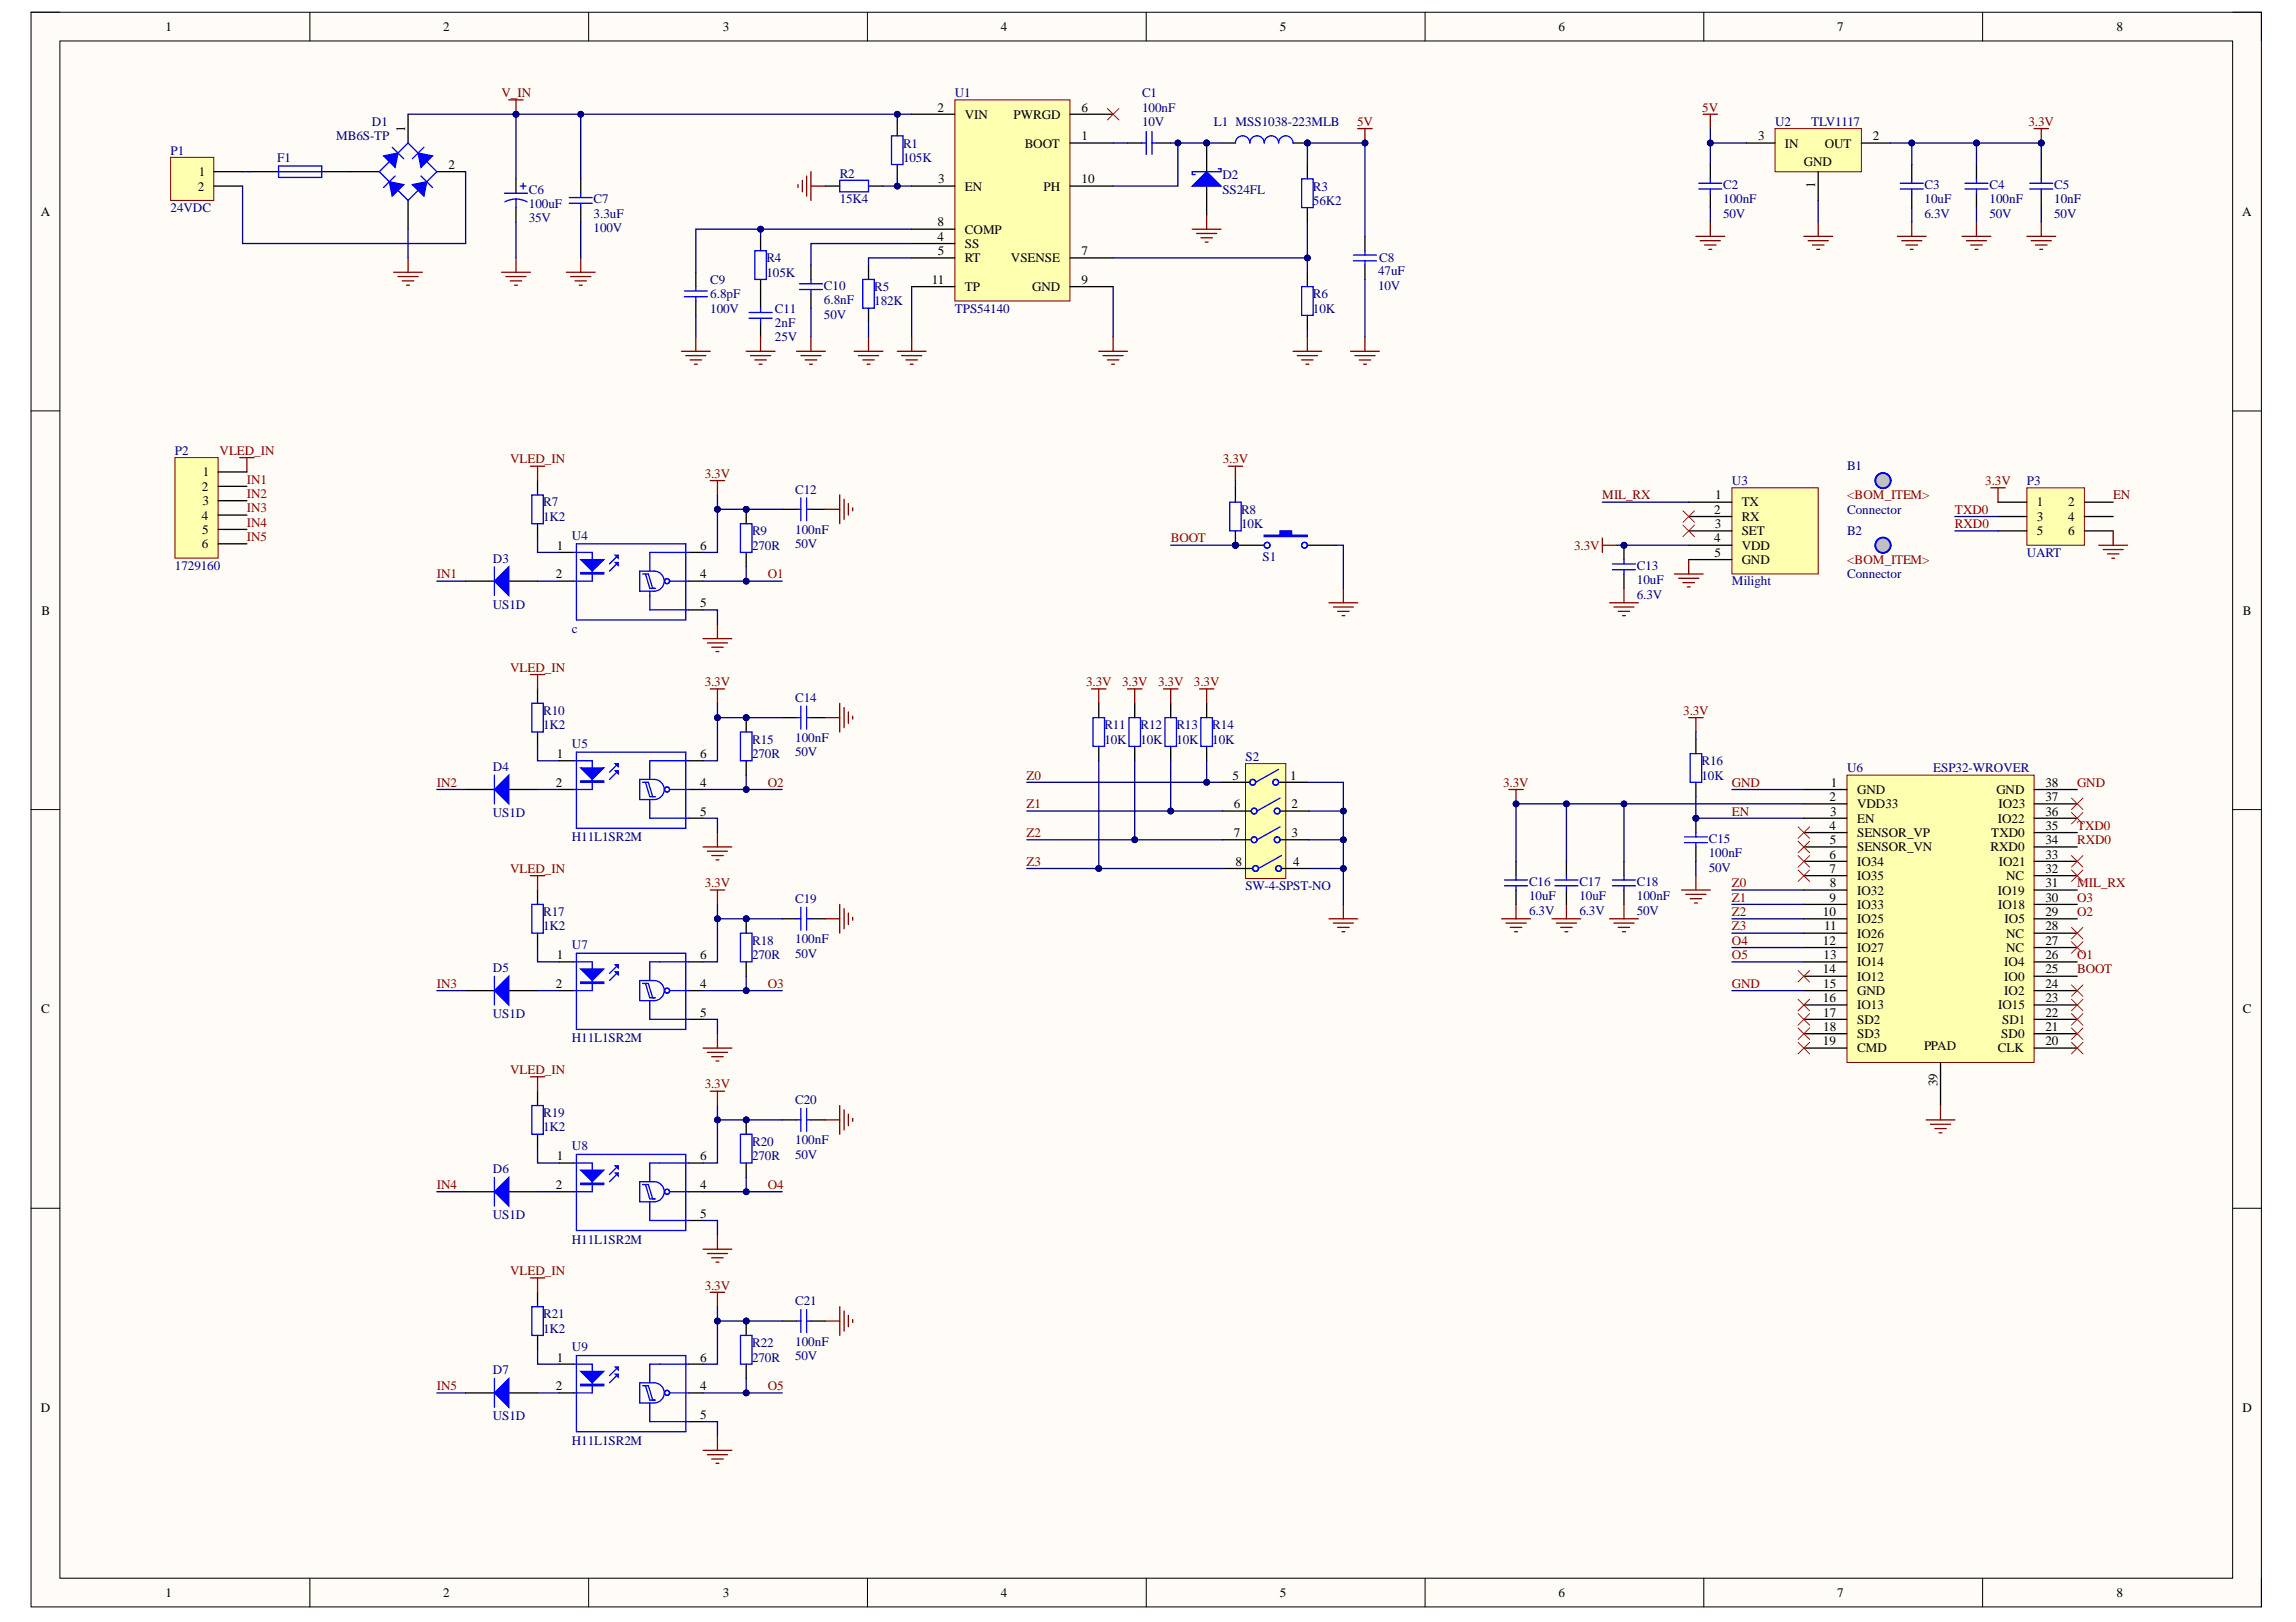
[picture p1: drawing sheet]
<svg xmlns="http://www.w3.org/2000/svg" width="297mm" height="210mm" viewBox="0 0 297 210" stroke-linecap="round" stroke-linejoin="round" font-family="sans-serif">
<defs><g id="words">
<g font-size="1.7">
<text x="21.4" y="4">1</text>
<text x="57.3" y="4">2</text>
<text x="93.5" y="4">3</text>
<text x="129.5" y="4">4</text>
<text x="165.6" y="4">5</text>
<text x="201.6" y="4">6</text>
<text x="237.7" y="4">7</text>
<text x="273.8" y="4">8</text>
<text x="52.4" y="17" transform="rotate(-90 52.4 17)">1</text>
<text x="121.3" y="14.4">2</text>
<text x="124.8" y="15.4">VIN</text>
<text x="131.1" y="15.4">PWRGD</text>
<text x="139.9" y="14.4">6</text>
<text x="25.7" y="22.8">1</text>
<text x="58" y="21.9">2</text>
<text x="121.4" y="23.7">3</text>
<text x="132.6" y="19.1">BOOT</text>
<text x="139.9" y="18.2">1</text>
<text x="139.9" y="23.7">10</text>
<text x="227.5" y="18.2">3</text>
<text x="230.9" y="19.1">IN</text>
<text x="233.4" y="21.5">GND</text>
<text x="236.1" y="19.1">OUT</text>
<text x="242.3" y="18.2">2</text>
<text x="5.3" y="28">A</text>
<text x="25.6" y="24.7">2</text>
<text x="121.3" y="29.3">8</text>
<text x="124.8" y="24.7">EN</text>
<text x="135" y="24.7">PH</text>
<text x="234.9" y="24.3" transform="rotate(-90 234.9 24.3)">1</text>
<text x="290.1" y="28">A</text>
<text x="121.3" y="31.2">4</text>
<text x="121.3" y="33">5</text>
<text x="124.8" y="30.2">COMP</text>
<text x="124.8" y="32.1">SS</text>
<text x="124.8" y="34">RT</text>
<text x="130.8" y="34">VSENSE</text>
<text x="139.9" y="33">7</text>
<text x="120.6" y="36.7">11</text>
<text x="124.8" y="37.7">TP</text>
<text x="133.5" y="37.7">GND</text>
<text x="139.9" y="36.7">9</text>
<text x="26.1" y="63.5">2</text>
<text x="26.2" y="65.4">3</text>
<text x="26.3" y="61.7">1</text>
<text x="221.9" y="64.6">1</text>
<text x="225.3" y="65.5">TX</text>
<text x="263.5" y="65.5">1</text>
<text x="267.6" y="65.5">2</text>
<text x="26.1" y="67.2">4</text>
<text x="26.1" y="71">6</text>
<text x="26.2" y="69.1">5</text>
<text x="72.1" y="71.1">1</text>
<text x="90.6" y="71.1">6</text>
<text x="221.8" y="66.5">2</text>
<text x="221.8" y="70.2">4</text>
<text x="221.9" y="68.3">3</text>
<text x="225.3" y="67.4">RX</text>
<text x="225.3" y="69.3">SET</text>
<text x="225.3" y="71.1">VDD</text>
<text x="263.5" y="67.4">3</text>
<text x="263.5" y="69.3">5</text>
<text x="267.6" y="67.4">4</text>
<text x="267.6" y="69.3">6</text>
<text x="71.9" y="74.8">2</text>
<text x="90.6" y="74.8">4</text>
<text x="221.8" y="72">5</text>
<text x="225.3" y="73">GND</text>
<text x="5.4" y="79.6">B</text>
<text x="90.6" y="78.6">5</text>
<text x="290.2" y="79.6">B</text>
<text x="71.9" y="101.8">2</text>
<text x="72.1" y="98.1">1</text>
<text x="90.6" y="98.1">6</text>
<text x="90.6" y="101.8">4</text>
<text x="159.5" y="100.9">5</text>
<text x="166.9" y="100.9">1</text>
<text x="236.8" y="101.8">1</text>
<text x="264.6" y="101.8">38</text>
<text x="90.6" y="105.5">5</text>
<text x="159.6" y="104.6">6</text>
<text x="167.1" y="104.6">2</text>
<text x="236.7" y="103.7">2</text>
<text x="236.7" y="107.4">4</text>
<text x="236.8" y="105.5">3</text>
<text x="240.3" y="102.8">GND</text>
<text x="240.3" y="104.6">VDD33</text>
<text x="240.3" y="106.5">EN</text>
<text x="258.3" y="102.8">GND</text>
<text x="258.4" y="106.5">IO22</text>
<text x="258.5" y="104.6">IO23</text>
<text x="264.6" y="107.4">35</text>
<text x="264.6" y="105.5">36</text>
<text x="264.6" y="103.7">37</text>
<text x="159.6" y="108.3">7</text>
<text x="159.8" y="112">8</text>
<text x="167.1" y="108.3">3</text>
<text x="167.3" y="112">4</text>
<text x="236.7" y="111.1">6</text>
<text x="236.7" y="113">7</text>
<text x="236.7" y="109.3">5</text>
<text x="240.3" y="108.3">SENSOR_VP</text>
<text x="240.3" y="110.2">SENSOR_VN</text>
<text x="240.3" y="112">IO34</text>
<text x="240.3" y="113.9">IO35</text>
<text x="257.5" y="110.2">RXD0</text>
<text x="257.6" y="108.3">TXD0</text>
<text x="258.6" y="112">IO21</text>
<text x="259.5" y="113.9">NC</text>
<text x="264.6" y="113">32</text>
<text x="264.6" y="111.1">33</text>
<text x="264.6" y="109.3">34</text>
<text x="235.8" y="118.5">10</text>
<text x="236.7" y="116.7">9</text>
<text x="236.7" y="114.8">8</text>
<text x="240.3" y="115.8">IO32</text>
<text x="240.3" y="117.6">IO33</text>
<text x="240.3" y="119.5">IO25</text>
<text x="258.4" y="115.8">IO19</text>
<text x="258.5" y="117.6">IO18</text>
<text x="259.3" y="119.5">IO5</text>
<text x="264.6" y="118.5">29</text>
<text x="264.6" y="116.7">30</text>
<text x="264.6" y="114.8">31</text>
<text x="72.1" y="124.1">1</text>
<text x="90.6" y="124.1">6</text>
<text x="235.8" y="122.3">12</text>
<text x="235.8" y="126">14</text>
<text x="235.9" y="124.1">13</text>
<text x="236" y="120.4">11</text>
<text x="240.3" y="121.3">IO26</text>
<text x="240.3" y="123.2">IO27</text>
<text x="240.3" y="125.1">IO14</text>
<text x="259.3" y="125.1">IO4</text>
<text x="259.5" y="123.2">NC</text>
<text x="259.5" y="121.3">NC</text>
<text x="264.6" y="126">25</text>
<text x="264.6" y="124.1">26</text>
<text x="264.6" y="122.3">27</text>
<text x="264.6" y="120.4">28</text>
<text x="5.3" y="131.1">C</text>
<text x="71.9" y="127.8">2</text>
<text x="90.6" y="131.6">5</text>
<text x="90.6" y="127.8">4</text>
<text x="235.8" y="129.7">16</text>
<text x="235.9" y="127.8">15</text>
<text x="235.9" y="131.6">17</text>
<text x="240.3" y="126.9">IO12</text>
<text x="240.3" y="128.8">GND</text>
<text x="240.3" y="130.6">IO13</text>
<text x="258.5" y="130.6">IO15</text>
<text x="259.3" y="128.8">IO2</text>
<text x="259.3" y="126.9">IO0</text>
<text x="264.6" y="131.6">22</text>
<text x="264.6" y="129.7">23</text>
<text x="264.6" y="127.8">24</text>
<text x="290.2" y="131.1">C</text>
<text x="235.8" y="135.3">19</text>
<text x="235.9" y="133.4">18</text>
<text x="240.3" y="132.5">SD2</text>
<text x="240.3" y="134.3">SD3</text>
<text x="240.3" y="136.2">CMD</text>
<text x="248.9" y="135.8">PPAD</text>
<text x="258.4" y="136.2">CLK</text>
<text x="258.9" y="134.3">SD0</text>
<text x="259" y="132.5">SD1</text>
<text x="264.6" y="135.3">20</text>
<text x="264.6" y="133.4">21</text>
<text x="250.7" y="140.6" transform="rotate(-90 250.7 140.6)">39</text>
<text x="71.9" y="153.9">2</text>
<text x="72.1" y="150.1">1</text>
<text x="90.6" y="150.1">6</text>
<text x="90.6" y="153.9">4</text>
<text x="90.6" y="157.6">5</text>
<text x="71.9" y="179.9">2</text>
<text x="72.1" y="176.2">1</text>
<text x="90.6" y="176.2">6</text>
<text x="90.6" y="179.9">4</text>
<text x="5.3" y="182.7">D</text>
<text x="90.6" y="183.6">5</text>
<text x="290.1" y="182.7">D</text>
<text x="21.4" y="206.7">1</text>
<text x="57.3" y="206.7">2</text>
<text x="93.5" y="206.7">3</text>
<text x="129.5" y="206.7">4</text>
<text x="165.6" y="206.7">5</text>
<text x="201.6" y="206.7">6</text>
<text x="237.7" y="206.7">7</text>
<text x="273.8" y="206.7">8</text>
</g>
<g font-size="1.7" fill="#000080">
<text x="48.1" y="16.3">D1</text>
<text x="123.5" y="12.6">U1</text>
<text x="147.7" y="14.4">100nF</text>
<text x="147.7" y="16.3">10V</text>
<text x="147.7" y="12.6">C1</text>
<text x="157" y="16.3">L1 MSS1038-223MLB</text>
<text x="229.7" y="16.3">U2</text>
<text x="234.3" y="16.3">TLV1117</text>
<text x="22.1" y="20">P1</text>
<text x="35.9" y="20.9">F1</text>
<text x="43.5" y="18.2">MB6S-TP</text>
<text x="108.6" y="23">R2</text>
<text x="116.8" y="20.9">105K</text>
<text x="116.8" y="19.1">R1</text>
<text x="158.1" y="23.2">D2</text>
<text x="22.1" y="27.5">24VDC</text>
<text x="68.4" y="26.9">100uF</text>
<text x="68.4" y="28.8">35V</text>
<text x="68.4" y="25">C6</text>
<text x="76.8" y="28.2">3.3uF</text>
<text x="76.8" y="26.3">C7</text>
<text x="108.6" y="26.3">15K4</text>
<text x="158.1" y="25">SS24FL</text>
<text x="169.9" y="26.5">56K2</text>
<text x="169.9" y="24.7">R3</text>
<text x="222.9" y="26.3">100nF</text>
<text x="222.9" y="28.2">50V</text>
<text x="222.9" y="24.5">C2</text>
<text x="249" y="26.3">10uF</text>
<text x="249" y="28.2">6.3V</text>
<text x="249" y="24.5">C3</text>
<text x="257.4" y="26.3">100nF</text>
<text x="257.4" y="28.2">50V</text>
<text x="257.4" y="24.5">C4</text>
<text x="265.8" y="26.3">10nF</text>
<text x="265.8" y="28.2">50V</text>
<text x="265.8" y="24.5">C5</text>
<text x="76.8" y="30.1">100V</text>
<text x="99.2" y="35.8">105K</text>
<text x="99.2" y="34">R4</text>
<text x="178.3" y="35.6">47uF</text>
<text x="178.4" y="34">C8</text>
<text x="91.9" y="38.6">6.8pF</text>
<text x="91.9" y="40.5">100V</text>
<text x="91.9" y="36.7">C9</text>
<text x="100.3" y="40.5">C11</text>
<text x="106.6" y="39.4">6.8nF</text>
<text x="106.6" y="41.2">50V</text>
<text x="106.6" y="37.5">C10</text>
<text x="113.1" y="39.5">182K</text>
<text x="113.1" y="37.7">R5</text>
<text x="123.5" y="40.5">TPS54140</text>
<text x="169.9" y="40.5">10K</text>
<text x="169.9" y="38.6">R6</text>
<text x="178.3" y="37.5">10V</text>
<text x="100.3" y="42.3">2nF</text>
<text x="100.3" y="44.2">25V</text>
<text x="22.6" y="58.9">P2</text>
<text x="70.3" y="65.5">R7</text>
<text x="102.9" y="63.9">C12</text>
<text x="224.1" y="62.8">U3</text>
<text x="239" y="60.8">B1</text>
<text x="262.2" y="62.8">P3</text>
<text x="70.3" y="67.4">1K2</text>
<text x="74" y="69.9">U4</text>
<text x="97.3" y="71.1">270R</text>
<text x="97.3" y="69.3">R9</text>
<text x="102.9" y="69.1">100nF</text>
<text x="102.9" y="71">50V</text>
<text x="160.6" y="68.3">10K</text>
<text x="160.6" y="66.5">R8</text>
<text x="239" y="69.2">B2</text>
<text x="239" y="66.5">Connector</text>
<text x="22.6" y="73.7">1729160</text>
<text x="63.8" y="72.8">D3</text>
<text x="163.3" y="72.6">S1</text>
<text x="211.8" y="75.6">10uF</text>
<text x="211.8" y="77.5">6.3V</text>
<text x="211.8" y="73.7">C13</text>
<text x="224.1" y="75.8">Milight</text>
<text x="239" y="74.8">Connector</text>
<text x="262.2" y="72">UART</text>
<text x="63.8" y="78.8">US1D</text>
<text x="74" y="81.9">c</text>
<text x="70.3" y="94.4">1K2</text>
<text x="70.3" y="92.5">R10</text>
<text x="102.9" y="90.8">C14</text>
<text x="142.9" y="94.4">R11</text>
<text x="147.5" y="94.4">R12</text>
<text x="152.2" y="94.4">R13</text>
<text x="156.8" y="94.4">R14</text>
<text x="63.8" y="99.8">D4</text>
<text x="74" y="96.8">U5</text>
<text x="97.3" y="98.1">270R</text>
<text x="97.3" y="96.2">R15</text>
<text x="102.9" y="96">100nF</text>
<text x="102.9" y="97.9">50V</text>
<text x="142.9" y="96.2">10K</text>
<text x="147.5" y="96.2">10K</text>
<text x="152.2" y="96.2">10K</text>
<text x="156.8" y="96.2">10K</text>
<text x="161.1" y="98.5">S2</text>
<text x="220.1" y="100.9">10K</text>
<text x="220.1" y="99">R16</text>
<text x="239" y="100">U6</text>
<text x="250.1" y="100">ESP32-WROVER</text>
<text x="63.8" y="105.7">US1D</text>
<text x="74" y="108.9">H11L1SR2M</text>
<text x="221.1" y="110.9">100nF</text>
<text x="221.1" y="112.8">50V</text>
<text x="221.1" y="109">C15</text>
<text x="70.3" y="118.5">R17</text>
<text x="102.9" y="116.9">C19</text>
<text x="161.1" y="115.2">SW-4-SPST-NO</text>
<text x="197.8" y="116.5">10uF</text>
<text x="197.8" y="118.4">6.3V</text>
<text x="197.8" y="114.7">C16</text>
<text x="204.3" y="116.5">10uF</text>
<text x="204.3" y="118.4">6.3V</text>
<text x="204.3" y="114.7">C17</text>
<text x="211.8" y="116.5">100nF</text>
<text x="211.8" y="118.4">50V</text>
<text x="211.8" y="114.7">C18</text>
<text x="63.8" y="125.8">D5</text>
<text x="70.3" y="120.4">1K2</text>
<text x="74" y="122.8">U7</text>
<text x="97.3" y="124.1">270R</text>
<text x="97.3" y="122.3">R18</text>
<text x="102.9" y="122.1">100nF</text>
<text x="102.9" y="124">50V</text>
<text x="63.8" y="131.8">US1D</text>
<text x="74" y="134.9">H11L1SR2M</text>
<text x="102.9" y="142.9">C20</text>
<text x="70.3" y="146.4">1K2</text>
<text x="70.3" y="144.6">R19</text>
<text x="74" y="148.9">U8</text>
<text x="97.3" y="148.3">R20</text>
<text x="102.9" y="148.1">100nF</text>
<text x="102.9" y="150">50V</text>
<text x="63.8" y="151.8">D6</text>
<text x="97.3" y="150.1">270R</text>
<text x="63.8" y="157.8">US1D</text>
<text x="74" y="160.9">H11L1SR2M</text>
<text x="70.3" y="172.5">1K2</text>
<text x="70.3" y="170.6">R21</text>
<text x="102.9" y="168.9">C21</text>
<text x="63.8" y="177.8">D7</text>
<text x="74" y="174.9">U9</text>
<text x="97.3" y="176.2">270R</text>
<text x="97.3" y="174.3">R22</text>
<text x="102.9" y="174.1">100nF</text>
<text x="102.9" y="176">50V</text>
<text x="63.8" y="183.8">US1D</text>
<text x="74" y="187">H11L1SR2M</text>
</g>
<g font-size="1.7" fill="#800000">
<text x="64.9" y="12.6">V_IN</text>
<text x="175.6" y="16.3">5V</text>
<text x="220.2" y="14.4">5V</text>
<text x="262.4" y="16.3">3.3V</text>
<text x="28.4" y="58.9">VLED_IN</text>
<text x="66" y="60">VLED_IN</text>
<text x="158.2" y="60">3.3V</text>
<text x="31.9" y="62.6">IN1</text>
<text x="31.9" y="64.4">IN2</text>
<text x="91.2" y="61.8">3.3V</text>
<text x="207.3" y="64.6">MIL_RX</text>
<text x="239" y="64.6">&lt;BOM_ITEM&gt;</text>
<text x="256.8" y="62.8">3.3V</text>
<text x="273.4" y="64.6">EN</text>
<text x="31.9" y="66.3">IN3</text>
<text x="31.9" y="68.2">IN4</text>
<text x="31.9" y="70">IN5</text>
<text x="151.5" y="70.2">BOOT</text>
<text x="203.6" y="71.1">3.3V</text>
<text x="252.9" y="66.5">TXD0</text>
<text x="252.9" y="68.3">RXD0</text>
<text x="56.5" y="74.8">IN1</text>
<text x="99.3" y="74.8">O1</text>
<text x="239" y="73">&lt;BOM_ITEM&gt;</text>
<text x="66" y="87">VLED_IN</text>
<text x="91.2" y="88.8">3.3V</text>
<text x="140.5" y="88.8">3.3V</text>
<text x="145.2" y="88.8">3.3V</text>
<text x="149.8" y="88.8">3.3V</text>
<text x="154.5" y="88.8">3.3V</text>
<text x="217.8" y="92.5">3.3V</text>
<text x="56.5" y="101.8">IN2</text>
<text x="99.3" y="101.8">O2</text>
<text x="132.8" y="100.9">Z0</text>
<text x="194.5" y="101.8">3.3V</text>
<text x="224.1" y="101.8">GND</text>
<text x="268.7" y="101.8">GND</text>
<text x="132.8" y="104.6">Z1</text>
<text x="224.1" y="105.5">EN</text>
<text x="268.7" y="107.4">TXD0</text>
<text x="66" y="113">VLED_IN</text>
<text x="132.8" y="108.3">Z2</text>
<text x="132.8" y="112">Z3</text>
<text x="268.7" y="109.3">RXD0</text>
<text x="91.2" y="114.8">3.3V</text>
<text x="224.1" y="114.8">Z0</text>
<text x="224.1" y="116.7">Z1</text>
<text x="224.1" y="118.5">Z2</text>
<text x="268.7" y="114.8">MIL_RX</text>
<text x="268.7" y="118.5">O2</text>
<text x="268.7" y="116.7">O3</text>
<text x="224.1" y="122.3">O4</text>
<text x="224.1" y="124.1">O5</text>
<text x="224.1" y="120.4">Z3</text>
<text x="268.7" y="126">BOOT</text>
<text x="268.7" y="124.1">O1</text>
<text x="56.5" y="127.8">IN3</text>
<text x="99.3" y="127.8">O3</text>
<text x="224.1" y="127.8">GND</text>
<text x="66" y="139">VLED_IN</text>
<text x="91.2" y="140.8">3.3V</text>
<text x="56.5" y="153.9">IN4</text>
<text x="99.3" y="153.9">O4</text>
<text x="66" y="165">VLED_IN</text>
<text x="91.2" y="166.9">3.3V</text>
<text x="56.5" y="179.9">IN5</text>
<text x="99.3" y="179.9">O5</text>
</g>
</g></defs>
<path d="M4 1.6h288.6v206.4h-288.6z" fill-rule="evenodd" fill="#fffcf8"/>
<path d="M4 1.6h288.6v206.4h-288.6z" fill="none" stroke="#000" stroke-width=".13"/>
<path d="M7.7 5.3h281.1v198.9h-281.1z" fill-rule="evenodd" fill="#fffcf8"/>
<g fill="none" stroke="#000" stroke-width=".13">
<path d="M4 1.6h3.7M7.7 5.3h281.1v198.9h-281.1zM40.1 1.6v3.7M76.2 1.6v3.7M112.2 1.6v3.7M148.3 1.6v3.7M184.4 1.6v3.7M220.4 1.6v3.7M256.5 1.6v3.7M288.8 1.6h3.8v3.7M4 53.2h3.7M288.8 53.2h3.8"/>
<path d="M4 104.8h3.7M288.8 104.8h3.8M4 156.4h3.7M288.8 156.4h3.8M40.1 204.2v3.8M76.2 204.2v3.8M112.2 204.2v3.8M148.3 204.2v3.8M184.4 204.2v3.8M220.4 204.2v3.8M256.5 204.2v3.8M292.6 204.2v3.8"/>
</g>
<path d="M52.8 14.8v3.7M45.3 22.2h3.8M52.8 25.9v3.8M56.5 22.2h3.7" fill="none" stroke="#000" stroke-width=".17"/>
<path d="M49.1 22.2l3.7-3.7 3.7 3.7-3.7 3.7zM51.1 22.8l-1.5 1.5" fill="none" stroke="#00f" stroke-width=".17"/>
<path d="M50.4 23.5l1.8 .4-1.5 1.5z" fill="#00f"/>
<path d="M50.7 19.1l1.5 1.4M50.4 23.5l1.8 .4-1.5 1.5z" fill="none" stroke="#00f" stroke-width=".17"/>
<path d="M49.6 20.2l1.9-.4-.4 1.9z" fill="#00f"/>
<path d="M49.6 20.2l1.9-.4-.4 1.9zM54.5 22.8l1.5 1.5" fill="none" stroke="#00f" stroke-width=".17"/>
<path d="M53.3 23.9l1.9-.4-.4 1.9z" fill="#00f"/>
<path d="M54.8 19.1l-1.5 1.4M53.3 23.9l1.9-.4-.4 1.9z" fill="none" stroke="#00f" stroke-width=".17"/>
<path d="M54.1 19.8l1.9 .4-1.5 1.5z" fill="#00f"/>
<path d="M54.1 19.8l1.9 .4-1.5 1.5zM36 21.5h5.6v1.5h-5.6zM36 22.2h5.6M65.3 25h2.9M66.8 25.8h.7l.7 .3M66.8 25.8h-.8l-.7 .3M66.8 25.8v1.1M67.3 24.1h.8M67.7 23.7v.8" fill="none" stroke="#00f" stroke-width=".17"/>
<path d="M50.9 35.2h3.8M51.5 35.8h2.6M52 36.4h1.5M52.6 36.9h.4M52.8 33.4v1.8M64.9 35.2h3.7M65.4 35.8h2.7M66 36.4h1.5M66.6 36.9h.3M66.8 33.4v1.8" fill="none" stroke="#800000" stroke-width=".17"/>
<path d="M32.3 22.2h3.7M41.6 22.2h3.7M66.8 23.2v1.8M66.8 26.9v1.8" fill="none" stroke="#000" stroke-width=".17"/>
<path d="M123.5 12.9h14.9v26.1h-14.9z" fill-rule="evenodd" fill="#ffffb0"/>
<path d="M123.5 12.9h14.9v26.1h-14.9z" fill="none" stroke="#800000" stroke-width=".13"/>
<g fill="none" stroke="#000" stroke-width=".17">
<path d="M116.1 15.7v1.9M117.9 14.8h5.6M138.4 14.8h5.6M138.4 18.5h5.6M145.9 18.5h1.8M149.6 18.5h1.9M75.1 23.2v1.8M75.1 26.9v1.8M90 35.2v1.9M90 39v1.8M98.4 30.6v1.8M98.4 36.2v3.7"/>
<path d="M104.9 34.3v1.9M104.9 38v1.9M106.8 24.1h1.8M112.4 24.1h1.8M112.4 34.3v1.9M112.4 39.9v1.8M116.1 21.3v1.9M117.9 24.1h5.6M117.9 29.7h5.6M117.9 31.5h5.6M117.9 33.4h5.6M117.9 37.1h5.6"/>
<path d="M138.4 24.1h5.6M138.4 33.4h5.6M138.4 37.1h5.6M98.4 41.7v1.9"/>
</g>
<g fill="none" stroke="#800000" stroke-width=".17">
<path d="M73.3 35.2h3.7M73.8 35.8h2.6M74.4 36.4h1.5M74.9 36.9h.4M75.1 33.4v1.8M103.2 23.9v.4M103.8 23.3v1.5M104.4 22.8v2.6M104.9 22.2v3.7M104.9 24.1h1.9M154.2 29.7h3.8M154.8 30.2h2.6"/>
<path d="M155.4 30.8h1.5M155.9 31.3h.4M156.1 27.8v1.9M88.2 45.5h3.7M88.7 46h2.6M89.3 46.6h1.5M89.8 47.1h.4M90 43.6v1.9M96.5 45.5h3.8M97.1 46h2.6M97.7 46.6h1.4M98.2 47.1h.4"/>
<path d="M98.4 43.6v1.9M103.1 45.5h3.7M103.6 46h2.6M104.2 46.6h1.5M104.7 47.1h.4M104.9 43.6v1.9M110.5 45.5h3.7M111.1 46h2.6M111.6 46.6h1.5M112.2 47.1h.3M112.4 43.6v1.9M116.1 45.5h3.7"/>
<path d="M116.6 46h2.7M117.2 46.6h1.5M117.8 47.1h.3M117.9 43.6v1.9M142.1 45.5h3.8M142.7 46h2.6M143.3 46.6h1.5M143.8 47.1h.4M144 43.6v1.9"/>
</g>
<g fill="none" stroke="#00f" stroke-width=".17">
<path d="M115.3 17.6h1.5v3.7h-1.5zM147.7 18.5h.6M148.3 17v3M149 17v3M149 18.5h.6M73.6 25.6h3M73.6 26.3h3M75.1 25v.6M75.1 26.3v.6M88.5 37.7h3M88.5 38.4h3M90 37.1v.6"/>
<path d="M90 38.4v.6M97.7 32.4h1.4v3.8h-1.4zM98.4 39.9v.5M103.4 36.7h3M103.4 37.5h3M104.9 36.2v.5M104.9 37.5v.5M108.6 23.3h3.8v1.5h-3.8zM111.6 36.2h1.5v3.7h-1.5zM96.9 40.4h3M96.9 41.2h3M98.4 41.2v.5"/>
</g>
<circle cx="169.1" cy="18.5" r=".37" fill="#000080"/>
<circle cx="169.1" cy="18.5" r=".37" fill="none" stroke="#000080" stroke-width=".13"/>
<path d="M158 18.5h1.8M167.3 18.5h1.8" fill="none" stroke="#000" stroke-width=".17"/>
<circle cx="169.1" cy="18.5" r=".37" fill="#000080"/>
<circle cx="169.1" cy="18.5" r=".37" fill="none" stroke="#000080" stroke-width=".13"/>
<path d="M159.8 18.5a.93 .93 0 0 1 1-.9 .93 .93 0 0 1 .9 .9 .93 .93 0 0 1 .9-.9 .93 .93 0 0 1 1 .9 .93 .93 0 0 1 .9-.9 .93 .93 0 0 1 .9 .9 .93 .93 0 0 1 .9-.9 .93 .93 0 0 1 1 .9M168.4 37.1h1.5v3.7h-1.5z" fill="none" stroke="#00f" stroke-width=".17"/>
<path d="M169.1 35.2v1.9M169.1 40.8v1.9" fill="none" stroke="#000" stroke-width=".17"/>
<circle cx="156.1" cy="18.5" r=".37" fill="#000080"/>
<circle cx="156.1" cy="18.5" r=".37" fill="none" stroke="#000080" stroke-width=".13"/>
<path d="M156.1 18.5v3.7M156.1 24.1v3.7" fill="none" stroke="#000" stroke-width=".17"/>
<circle cx="156.1" cy="18.5" r=".37" fill="#000080"/>
<circle cx="156.1" cy="18.5" r=".37" fill="none" stroke="#000080" stroke-width=".13"/>
<path d="M154.2 24.1l1.9-1.9 1.9 1.9z" fill="#00f"/>
<path d="M154.2 24.1l1.9-1.9 1.9 1.9zM157.6 21.9h.4v.3h-3.8v.4h.4M168.4 23.2h1.5v3.7h-1.5zM175.1 33h3M175.1 33.8h3M176.6 32.4v.6M176.6 33.8v.5" fill="none" stroke="#00f" stroke-width=".17"/>
<path d="M175.7 16.6h1.8M176.6 16.6v1.9M167.3 45.5h3.7M167.8 46h2.6M168.4 46.6h1.5M169 47.1h.3M169.1 43.6v1.9M174.7 45.5h3.7M175.3 46h2.6M175.8 46.6h1.5M176.4 47.1h.4M176.6 43.6v1.9" fill="none" stroke="#800000" stroke-width=".17"/>
<path d="M169.1 21.3v1.9M169.1 26.9v1.8M176.6 30.6v1.8M176.6 34.3v1.9" fill="none" stroke="#000" stroke-width=".17"/>
<circle cx="176.6" cy="18.5" r=".37" fill="#000080"/>
<circle cx="176.6" cy="18.5" r=".37" fill="none" stroke="#000080" stroke-width=".13"/>
<path d="M143.3 14l1.5 1.5M144.8 14l-1.5 1.5" fill="none" stroke="#f00" stroke-width=".13"/>
<path d="M65.8 12.9h1.9M66.8 12.9v1.9" fill="none" stroke="#800000" stroke-width=".17"/>
<circle cx="66.8" cy="14.8" r=".37" fill="#000080"/>
<circle cx="66.8" cy="14.8" r=".37" fill="none" stroke="#000080" stroke-width=".13"/>
<path d="M229.6 16.6h11.2v5.6h-11.2z" fill-rule="evenodd" fill="#ffffb0"/>
<path d="M229.6 16.6h11.2v5.6h-11.2z" fill="none" stroke="#800000" stroke-width=".13"/>
<path d="M225.9 18.5h3.7M240.8 18.5h3.7M235.2 22.2v3.7M255.7 21.3v1.9M255.7 25v1.9M264.1 21.3v1.9M264.1 25v1.9" fill="none" stroke="#000" stroke-width=".17"/>
<path d="M254.2 23.7h3M254.2 24.5h3M255.7 23.2v.5M255.7 24.5v.5M262.6 23.7h3M262.6 24.5h3M264.1 23.2v.5M264.1 24.5v.5" fill="none" stroke="#00f" stroke-width=".17"/>
<path d="M263.2 16.6h1.8M264.1 16.6v1.9M233.4 30.6h3.7M233.9 31.1h2.6M234.5 31.7h1.5M235 32.3h.4M235.2 28.7v1.9M245.5 30.6h3.7M246 31.1h2.6M246.6 31.7h1.5M247.1 32.3h.4M247.3 28.7v1.9" fill="none" stroke="#800000" stroke-width=".17"/>
<circle cx="264.1" cy="18.5" r=".38" fill="#000080"/>
<circle cx="264.1" cy="18.5" r=".38" fill="none" stroke="#000080" stroke-width=".13"/>
<g fill="none" stroke="#800000" stroke-width=".17">
<path d="M220.3 14.8h1.9M221.3 14.8v1.8M219.4 30.6h3.7M220 31.1h2.6M220.5 31.7h1.5M221.1 32.3h.3M221.3 28.7v1.9M253.8 30.6h3.8M254.4 31.1h2.6M255 31.7h1.5M255.5 32.3h.4M255.7 28.7v1.9"/>
<path d="M262.2 30.6h3.7M262.8 31.1h2.6M263.3 31.7h1.5M263.9 32.3h.4M264.1 28.7v1.9M195.2 102.2h1.9M196.1 102.2v1.8"/>
</g>
<path d="M221.3 21.3v1.9M221.3 25v1.9M247.3 21.3v1.9M247.3 25v1.9" fill="none" stroke="#000" stroke-width=".17"/>
<path d="M219.8 23.7h2.9M219.8 24.5h2.9M221.3 23.2v.5M221.3 24.5v.5M245.8 23.7h3M245.8 24.5h3M247.3 23.2v.5M247.3 24.5v.5" fill="none" stroke="#00f" stroke-width=".17"/>
<circle cx="196.1" cy="104" r=".37" fill="#000080"/>
<circle cx="196.1" cy="104" r=".37" fill="none" stroke="#000080" stroke-width=".13"/>
<path d="M210.1 111.5v1.8M210.1 115.2v1.8" fill="none" stroke="#000" stroke-width=".17"/>
<path d="M208.6 113.9h3M208.6 114.6h3M210.1 113.3v.6M210.1 114.6v.6" fill="none" stroke="#00f" stroke-width=".17"/>
<path d="M208.2 118.9h3.8M208.8 119.5h2.6M210.1 117v1.9M209.4 120h1.4M209.9 120.6h.4" fill="none" stroke="#800000" stroke-width=".17"/>
<path d="M238.9 100.3h24.3v37.2h-24.3z" fill-rule="evenodd" fill="#ffffb0"/>
<path d="M238.9 100.3h24.3v37.2h-24.3z" fill="none" stroke="#800000" stroke-width=".13"/>
<g fill="none" stroke="#000" stroke-width=".17">
<path d="M219.4 95.7v1.8M196.1 111.5v1.8M196.1 115.2v1.8M202.7 111.5v1.8M202.7 115.2v1.8M219.4 101.2v1.9M233.4 102.2h5.5M233.4 104h5.5M233.4 105.9h5.5M233.4 107.7h5.5M233.4 109.6h5.5M233.4 111.5h5.5"/>
<path d="M233.4 113.3h5.5M233.4 115.2h5.5M233.4 117h5.5M233.4 118.9h5.5M263.2 102.2h5.5M263.2 104h5.5M263.2 105.9h5.5M263.2 107.7h5.5M263.2 109.6h5.5M263.2 111.5h5.5M263.2 113.3h5.5M263.2 115.2h5.5"/>
<path d="M263.2 117h5.5M263.2 118.9h5.5M233.4 120.8h5.5M233.4 122.6h5.5M233.4 124.5h5.5M233.4 126.3h5.5M233.4 128.2h5.5M233.4 130.1h5.5M233.4 131.9h5.5M233.4 133.8h5.5M233.4 135.6h5.5M251 137.5v5.6"/>
<path d="M263.2 120.8h5.5M263.2 122.6h5.5M263.2 124.5h5.5M263.2 126.3h5.5M263.2 128.2h5.5M263.2 130.1h5.5M263.2 131.9h5.5M263.2 133.8h5.5M263.2 135.6h5.5"/>
</g>
<g fill="none" stroke="#800000" stroke-width=".17">
<path d="M194.3 118.9h3.7M194.8 119.5h2.6M196.1 117v1.9M200.8 118.9h3.7M201.3 119.5h2.7M202.7 117v1.9M195.4 120h1.5M196 120.6h.3M201.9 120h1.5M202.5 120.6h.3M249.2 144.9h3.7M249.7 145.5h2.6"/>
<path d="M250.3 146.1h1.5M250.9 146.6h.3M251 143.1v1.8"/>
</g>
<g fill="none" stroke="#f00" stroke-width=".13">
<path d="M232.6 107l1.5 1.5M232.6 108.9l1.5 1.5M232.6 110.7l1.5 1.5M234.1 107l-1.5 1.5M234.1 108.9l-1.5 1.5M234.1 110.7l-1.5 1.5M268 103.3l1.5 1.5M268 105.1l1.5 1.5M269.5 103.3l-1.5 1.5M269.5 105.1l-1.5 1.5M232.6 131.2l1.5 1.5M232.6 133l1.5 1.5"/>
<path d="M232.6 134.9l1.5 1.5M234.1 131.2l-1.5 1.5M234.1 133l-1.5 1.5M234.1 134.9l-1.5 1.5M268 134.9l1.5 1.5M268 133l1.5 1.5M268 131.2l1.5 1.5M269.5 134.9l-1.5 1.5M269.5 133l-1.5 1.5M269.5 131.2l-1.5 1.5"/>
</g>
<path d="M218.7 97.5h1.4v3.7h-1.4zM194.6 113.9h3M194.6 114.6h3M196.1 113.3v.6M196.1 114.6v.6M201.2 113.9h2.9M201.2 114.6h2.9M202.7 113.3v.6M202.7 114.6v.6" fill="none" stroke="#00f" stroke-width=".17"/>
<circle cx="219.4" cy="105.9" r=".37" fill="#000080"/>
<circle cx="219.4" cy="105.9" r=".37" fill="none" stroke="#000080" stroke-width=".13"/>
<path d="M219.4 105.9v1.8M219.4 109.6v1.9" fill="none" stroke="#000" stroke-width=".17"/>
<circle cx="219.4" cy="105.9" r=".37" fill="#000080"/>
<circle cx="219.4" cy="105.9" r=".37" fill="none" stroke="#000080" stroke-width=".13"/>
<path d="M217.9 108.3h3M217.9 109h3M219.4 107.7v.6M219.4 109v.6" fill="none" stroke="#00f" stroke-width=".17"/>
<path d="M216.6 74.3h3.7M217.2 74.8h2.6M217.7 75.4h1.5M218.3 76h.4M218.5 72.4v1.9M218.5 92.9h1.8M219.4 92.9v1.8M217.5 115.2h3.8M218.1 115.7h2.6M218.7 116.3h1.4M219.2 116.9h.4M219.4 113.3v1.9" fill="none" stroke="#800000" stroke-width=".17"/>
<path d="M232.6 112.6l1.5 1.5M234.1 112.6l-1.5 1.5M232.6 125.6l1.5 1.5M232.6 129.3l1.5 1.5M234.1 125.6l-1.5 1.5M234.1 129.3l-1.5 1.5" fill="none" stroke="#f00" stroke-width=".13"/>
<path d="M224.1 63.1h11.1v11.2h-11.1z" fill-rule="evenodd" fill="#ffffb0"/>
<path d="M224.1 63.1h11.1v11.2h-11.1z" fill="none" stroke="#800000" stroke-width=".13"/>
<path d="M218.5 65h5.6M218.5 66.8h5.6M218.5 68.7h5.6M218.5 70.6h5.6M218.5 72.4h5.6" fill="none" stroke="#000" stroke-width=".17"/>
<path d="M207.3 69.6v1.9M207.3 70.6h1.9" fill="none" stroke="#800000" stroke-width=".17"/>
<circle cx="210.1" cy="70.6" r=".37" fill="#000080"/>
<circle cx="210.1" cy="70.6" r=".37" fill="none" stroke="#000080" stroke-width=".13"/>
<path d="M210.1 70.6v1.8M210.1 74.3v1.8" fill="none" stroke="#000" stroke-width=".17"/>
<circle cx="210.1" cy="70.6" r=".37" fill="#000080"/>
<circle cx="210.1" cy="70.6" r=".37" fill="none" stroke="#000080" stroke-width=".13"/>
<g fill="none" stroke="#00f" stroke-width=".17">
<path d="M208.6 73h3M208.6 73.7h3M210.1 72.4v.6M210.1 73.7v.6"/>
<circle cx="243.6" cy="70.6" r="1.01"/>
</g>
<path d="M208.2 78h3.8M208.8 78.6h2.6M209.4 79.1h1.4M209.9 79.7h.4M210.1 76.1v1.9" fill="none" stroke="#800000" stroke-width=".17"/>
<path d="M217.7 66.1l1.5 1.5M217.7 68l1.5 1.4M219.2 66.1l-1.5 1.5M219.2 68l-1.5 1.4" fill="none" stroke="#f00" stroke-width=".13"/>
<circle cx="243.6" cy="70.6" r=".93" fill="#c0c0c0"/>
<circle cx="243.6" cy="70.6" r=".93" fill="none" stroke="#00f" stroke-width=".13"/>
<path d="M257.6 63.1h1.8M258.5 63.1v1.9" fill="none" stroke="#800000" stroke-width=".17"/>
<path d="M262.2 63.1h7.5v7.5h-7.5z" fill-rule="evenodd" fill="#ffffb0"/>
<path d="M262.2 63.1h7.5v7.5h-7.5z" fill="none" stroke="#800000" stroke-width=".13"/>
<path d="M72.3 71.5h1.9M72.3 75.2h1.9M89.1 71.5h1.9M89.1 78.9h1.9M258.5 65h3.7M258.5 66.8h3.7M258.5 68.7h3.7M269.7 65h3.7M269.7 66.8h3.7M269.7 68.7h3.7" fill="none" stroke="#000" stroke-width=".17"/>
<path d="M91.9 62.2h1.8M92.8 62.2v1.9M271.5 70.6h3.7M272.1 71.1h2.6M272.6 71.7h1.5M273.2 72.2h.4M273.4 68.7v1.9M91 82.6h3.7M91.5 83.2h2.6M92.1 83.8h1.5M92.6 84.3h.4M92.8 80.8v1.8" fill="none" stroke="#800000" stroke-width=".17"/>
<path d="M268 127.5l1.5 1.4M268 129.3l1.5 1.5M269.5 127.5l-1.5 1.4M269.5 129.3l-1.5 1.5" fill="none" stroke="#f00" stroke-width=".13"/>
<path d="M74.2 71.5h2.4v3.7h-2.4M74.6 70.4h14.1M80 72.8l-1.1 1.1M80 71.9l-1.1 1.1M74.6 80.2h14.1" fill="none" stroke="#00f" stroke-width=".17"/>
<path d="M75.1 72.4h3l-1.5 1.5z" fill="#00f"/>
<path d="M75.1 72.4h3l-1.5 1.5zM75.1 74.1h3v.2h-3z" fill="none" stroke="#00f" stroke-width=".17"/>
<path d="M75.1 74.2h3" fill="none" stroke="#00f" stroke-width=".18"/>
<path d="M79.6 71.9h.4v.3z" fill="#00f"/>
<path d="M79.6 71.9h.4v.3z" fill="none" stroke="#00f" stroke-width=".17"/>
<path d="M79.6 72.8h.4v.4z" fill="#00f"/>
<g fill="none" stroke="#00f" stroke-width=".17">
<path d="M74.6 70.4v9.8M79.6 72.8h.4v.4zM82.8 73.9h1.8a1.3 1.3 0 0 1 1.3 1.3 1.3 1.3 0 0 1-1.3 1.3h-1.8zM83.1 74.3h.8l.5 1.8M83.5 74.3l.6 1.8h.7M84.1 76.5v2.4h5M86.7 75.2h2.4M88.7 70.4v9.8M89.1 71.5h-5v2.4"/>
<circle cx="86.3" cy="75.2" r=".32"/>
</g>
<path d="M89.1 75.2h1.9" fill="none" stroke="#000" stroke-width=".17"/>
<circle cx="96.5" cy="65.9" r=".37" fill="#000080"/>
<circle cx="96.5" cy="65.9" r=".37" fill="none" stroke="#000080" stroke-width=".13"/>
<path d="M96.5 65.9v1.9" fill="none" stroke="#000" stroke-width=".17"/>
<circle cx="96.5" cy="65.9" r=".37" fill="#000080"/>
<circle cx="96.5" cy="65.9" r=".37" fill="none" stroke="#000080" stroke-width=".13"/>
<path d="M60.2 75.2h3.8M65.8 75.2h3.7M96.5 71.5v1.8M101.2 65.9h1.9M104.9 65.9h1.9" fill="none" stroke="#000" stroke-width=".17"/>
<path d="M95.8 67.8h1.5v3.7h-1.5zM103.1 65.9h.5M103.6 64.4v3M104.4 64.4v3M104.4 65.9h.5" fill="none" stroke="#00f" stroke-width=".17"/>
<path d="M106.8 65.9h1.8M108.6 64.1v3.7M109.2 64.6v2.6M109.8 65.2v1.5M110.3 65.7v.4" fill="none" stroke="#800000" stroke-width=".17"/>
<path d="M64 75.2l1.8-1.9v3.8z" fill="#00f"/>
<path d="M64 75.2l1.8-1.9v3.8zM64 73.3v3.8M68.8 64.1h1.5v3.7h-1.5zM74.2 98.4h2.4v3.8h-2.4M74.6 97.3h14.1M80 99.7l-1.1 1.2M80 98.8l-1.1 1.1M74.6 107.2h14.1" fill="none" stroke="#00f" stroke-width=".17"/>
<path d="M69.5 62.2v1.9M69.5 67.8v1.8M72.3 98.4h1.9M89.1 98.4h1.9M72.3 102.2h1.9M89.1 105.9h1.9" fill="none" stroke="#000" stroke-width=".17"/>
<path d="M91.9 89.2h1.8M92.8 89.2v1.8M91 109.6h3.7M91.5 110.2h2.6M92.1 110.7h1.5M92.6 111.3h.4M92.8 107.7v1.9" fill="none" stroke="#800000" stroke-width=".17"/>
<path d="M75.1 99.4h3l-1.5 1.5z" fill="#00f"/>
<path d="M75.1 99.4h3l-1.5 1.5zM75.1 101.1h3v.1h-3z" fill="none" stroke="#00f" stroke-width=".17"/>
<path d="M75.1 101.1h3" fill="none" stroke="#00f" stroke-width=".18"/>
<path d="M79.6 98.8h.4v.4z" fill="#00f"/>
<path d="M79.6 98.8h.4v.4z" fill="none" stroke="#00f" stroke-width=".17"/>
<path d="M79.6 99.7h.4v.4z" fill="#00f"/>
<g fill="none" stroke="#00f" stroke-width=".17">
<path d="M74.6 97.3v9.9M79.6 99.7h.4v.4zM88.7 97.3v9.9M89.1 98.4h-5v2.5M82.8 100.9h1.8a1.3 1.3 0 0 1 1.3 1.3 1.3 1.3 0 0 1-1.3 1.3h-1.8zM83.1 101.2h.8l.5 1.9M83.5 101.2l.6 1.9h.7M84.1 103.5v2.4h5M86.7 102.2h2.4"/>
<circle cx="86.3" cy="102.2" r=".32"/>
</g>
<path d="M89.1 102.2h1.9" fill="none" stroke="#000" stroke-width=".17"/>
<circle cx="96.5" cy="92.9" r=".37" fill="#000080"/>
<circle cx="96.5" cy="92.9" r=".37" fill="none" stroke="#000080" stroke-width=".13"/>
<path d="M96.5 92.9v1.8" fill="none" stroke="#000" stroke-width=".17"/>
<circle cx="96.5" cy="92.9" r=".37" fill="#000080"/>
<circle cx="96.5" cy="92.9" r=".37" fill="none" stroke="#000080" stroke-width=".13"/>
<path d="M96.5 98.4v1.9M101.2 92.9h1.9M104.9 92.9h1.9M60.2 102.2h3.8M65.8 102.2h3.7" fill="none" stroke="#000" stroke-width=".17"/>
<path d="M95.8 94.7h1.5v3.7h-1.5zM103.1 92.9h.5M103.6 91.4v3M104.4 91.4v3M104.4 92.9h.5" fill="none" stroke="#00f" stroke-width=".17"/>
<path d="M106.8 92.9h1.8M108.6 91v3.7M109.2 91.6v2.6M109.8 92.1v1.5M110.3 92.7v.4" fill="none" stroke="#800000" stroke-width=".17"/>
<path d="M64 102.2l1.8-1.9v3.7z" fill="#00f"/>
<path d="M68.8 91h1.5v3.7h-1.5zM64 102.2l1.8-1.9v3.7zM64 100.3v3.7M74.2 124.5h2.4v3.7h-2.4M74.6 133.2h14.1M74.6 123.4h14.1M80 125.8l-1.1 1.1M80 124.8l-1.1 1.2" fill="none" stroke="#00f" stroke-width=".17"/>
<path d="M69.5 89.2v1.8M69.5 94.7v1.9M72.3 124.5h1.9M72.3 128.2h1.9M89.1 124.5h1.9M89.1 131.9h1.9" fill="none" stroke="#000" stroke-width=".17"/>
<path d="M91.9 115.2h1.8M92.8 115.2v1.8M91 135.6h3.7M91.5 136.2h2.6M92.1 136.7h1.5M92.6 137.3h.4M92.8 133.8v1.8" fill="none" stroke="#800000" stroke-width=".17"/>
<path d="M75.1 125.4h3l-1.5 1.5z" fill="#00f"/>
<path d="M75.1 125.4h3l-1.5 1.5zM75.1 127.1h3v.2h-3z" fill="none" stroke="#00f" stroke-width=".17"/>
<path d="M75.1 127.2h3" fill="none" stroke="#00f" stroke-width=".19"/>
<path d="M79.6 124.8h.4v.4z" fill="#00f"/>
<path d="M79.6 124.8h.4v.4z" fill="none" stroke="#00f" stroke-width=".17"/>
<path d="M79.6 125.8h.4v.3z" fill="#00f"/>
<g fill="none" stroke="#00f" stroke-width=".17">
<path d="M74.6 123.4v9.8M79.6 125.8h.4v.3zM82.8 126.9h1.8a1.3 1.3 0 0 1 1.3 1.3 1.3 1.3 0 0 1-1.3 1.3h-1.8zM83.1 127.3h.8l.5 1.8M83.5 127.3l.6 1.8h.7M84.1 129.5v2.4h5M86.7 128.2h2.4M88.7 123.4v9.8M89.1 124.5h-5v2.4"/>
<circle cx="86.3" cy="128.2" r=".32"/>
</g>
<path d="M89.1 128.2h1.9" fill="none" stroke="#000" stroke-width=".17"/>
<circle cx="96.5" cy="118.9" r=".37" fill="#000080"/>
<circle cx="96.5" cy="118.9" r=".37" fill="none" stroke="#000080" stroke-width=".13"/>
<path d="M96.5 118.9v1.9" fill="none" stroke="#000" stroke-width=".17"/>
<circle cx="96.5" cy="118.9" r=".37" fill="#000080"/>
<circle cx="96.5" cy="118.9" r=".37" fill="none" stroke="#000080" stroke-width=".13"/>
<path d="M101.2 118.9h1.9M104.9 118.9h1.9M60.2 128.2h3.8M65.8 128.2h3.7M96.5 124.5v1.8" fill="none" stroke="#000" stroke-width=".17"/>
<path d="M103.1 118.9h.5M103.6 117.4v3M104.4 117.4v3M104.4 118.9h.5M95.8 120.8h1.5v3.7h-1.5z" fill="none" stroke="#00f" stroke-width=".17"/>
<path d="M106.8 118.9h1.8M108.6 117v3.8M109.2 117.6v2.6M109.8 118.2v1.4M110.3 118.7v.4" fill="none" stroke="#800000" stroke-width=".17"/>
<path d="M65.8 126.3v3.8l-1.8-1.9z" fill="#00f"/>
<path d="M68.8 117h1.5v3.8h-1.5zM64 126.3v3.8M65.8 126.3v3.8l-1.8-1.9zM74.2 150.5h2.4v3.7h-2.4M74.6 159.2h14.1M74.6 149.4h14.1M80 151.8l-1.1 1.1M80 150.9l-1.1 1.1" fill="none" stroke="#00f" stroke-width=".17"/>
<path d="M69.5 115.2v1.8M69.5 120.8v1.8M72.3 150.5h1.9M72.3 154.2h1.9M89.1 150.5h1.9M89.1 157.9h1.9" fill="none" stroke="#000" stroke-width=".17"/>
<path d="M91.9 141.2h1.8M92.8 141.2v1.9M92.8 159.8v1.9M91 161.7h3.7M91.5 162.2h2.6M92.1 162.8h1.5M92.6 163.3h.4" fill="none" stroke="#800000" stroke-width=".17"/>
<path d="M75.1 151.4h3l-1.5 1.5z" fill="#00f"/>
<path d="M75.1 151.4h3l-1.5 1.5zM75.1 153.1h3v.2h-3z" fill="none" stroke="#00f" stroke-width=".17"/>
<path d="M75.1 153.2h3" fill="none" stroke="#00f" stroke-width=".18"/>
<path d="M79.6 150.9h.4v.3z" fill="#00f"/>
<path d="M79.6 150.9h.4v.3z" fill="none" stroke="#00f" stroke-width=".17"/>
<path d="M79.6 151.8h.4v.4z" fill="#00f"/>
<g fill="none" stroke="#00f" stroke-width=".17">
<path d="M74.6 149.4v9.8M79.6 151.8h.4v.4zM82.8 152.9h1.8a1.3 1.3 0 0 1 1.3 1.3 1.3 1.3 0 0 1-1.3 1.3h-1.8zM83.1 153.3h.8l.5 1.9M83.5 153.3l.6 1.9h.7M84.1 155.5v2.4h5M86.7 154.2h2.4M88.7 149.4v9.8M89.1 150.5h-5v2.4"/>
<circle cx="86.3" cy="154.2" r=".32"/>
</g>
<path d="M89.1 154.2h1.9" fill="none" stroke="#000" stroke-width=".17"/>
<circle cx="96.5" cy="144.9" r=".37" fill="#000080"/>
<circle cx="96.5" cy="144.9" r=".37" fill="none" stroke="#000080" stroke-width=".13"/>
<path d="M96.5 144.9v1.9" fill="none" stroke="#000" stroke-width=".17"/>
<circle cx="96.5" cy="144.9" r=".37" fill="#000080"/>
<circle cx="96.5" cy="144.9" r=".37" fill="none" stroke="#000080" stroke-width=".13"/>
<path d="M60.2 154.2h3.8M65.8 154.2h3.7M96.5 150.5v1.9M101.2 144.9h1.9M104.9 144.9h1.9" fill="none" stroke="#000" stroke-width=".17"/>
<path d="M95.8 146.8h1.5v3.7h-1.5zM103.1 144.9h.5M103.6 143.4v3M104.4 143.4v3M104.4 144.9h.5" fill="none" stroke="#00f" stroke-width=".17"/>
<path d="M106.8 144.9h1.8M108.6 143.1v3.7M109.2 143.6v2.6M109.8 144.2v1.5M110.3 144.7v.4" fill="none" stroke="#800000" stroke-width=".17"/>
<path d="M64 154.2l1.8-1.8v3.7z" fill="#00f"/>
<path d="M64 154.2l1.8-1.8v3.7zM64 152.4v3.7M68.8 143.1h1.5v3.7h-1.5zM74.2 176.5h2.4v3.8h-2.4M74.6 175.4h14.1M80 177.8l-1.1 1.1M80 176.9l-1.1 1.1M74.6 185.3h14.1" fill="none" stroke="#00f" stroke-width=".17"/>
<path d="M69.5 141.2v1.9M69.5 146.8v1.8M72.3 176.5h1.9M89.1 176.5h1.9M72.3 180.3h1.9M89.1 184h1.9" fill="none" stroke="#000" stroke-width=".17"/>
<path d="M91.9 167.2h1.8M92.8 167.2v1.9M91 187.7h3.7M91.5 188.3h2.6M92.1 188.8h1.5M92.6 189.4h.4M92.8 185.8v1.9" fill="none" stroke="#800000" stroke-width=".17"/>
<path d="M75.1 177.5h3l-1.5 1.4z" fill="#00f"/>
<path d="M75.1 177.5h3l-1.5 1.4zM75.1 179.1h3v.2h-3z" fill="none" stroke="#00f" stroke-width=".17"/>
<path d="M75.1 179.2h3" fill="none" stroke="#00f" stroke-width=".19"/>
<path d="M79.6 176.9h.4v.4z" fill="#00f"/>
<path d="M79.6 176.9h.4v.4z" fill="none" stroke="#00f" stroke-width=".17"/>
<path d="M79.6 177.8h.4v.4z" fill="#00f"/>
<g fill="none" stroke="#00f" stroke-width=".17">
<path d="M74.6 175.4v9.9M79.6 177.8h.4v.4zM82.8 178.9h1.8a1.3 1.3 0 0 1 1.3 1.4 1.3 1.3 0 0 1-1.3 1.3h-1.8zM83.1 179.3h.8l.5 1.9M83.5 179.3l.6 1.9h.7M88.7 175.4v9.9M89.1 176.5h-5v2.4M84.1 181.6v2.4h5M86.7 180.3h2.4"/>
<circle cx="86.3" cy="180.3" r=".32"/>
</g>
<path d="M89.1 180.3h1.9" fill="none" stroke="#000" stroke-width=".17"/>
<circle cx="96.5" cy="171" r=".37" fill="#000080"/>
<circle cx="96.5" cy="171" r=".37" fill="none" stroke="#000080" stroke-width=".13"/>
<path d="M96.5 171v1.8" fill="none" stroke="#000" stroke-width=".17"/>
<circle cx="96.5" cy="171" r=".37" fill="#000080"/>
<circle cx="96.5" cy="171" r=".37" fill="none" stroke="#000080" stroke-width=".13"/>
<path d="M96.5 176.5v1.9M101.2 171h1.9M104.9 171h1.9M60.2 180.3h3.8M65.8 180.3h3.7" fill="none" stroke="#000" stroke-width=".17"/>
<path d="M95.8 172.8h1.5v3.7h-1.5zM103.1 171h.5M103.6 169.5v2.9M104.4 169.5v2.9M104.4 171h.5" fill="none" stroke="#00f" stroke-width=".17"/>
<path d="M106.8 171h1.8M108.6 169.1v3.7M109.2 169.7v2.6M109.8 170.2v1.5M110.3 170.8v.3" fill="none" stroke="#800000" stroke-width=".17"/>
<path d="M64 180.3l1.8-1.9v3.7z" fill="#00f"/>
<path d="M64 178.4v3.7M68.8 169.1h1.5v3.7h-1.5zM64 180.3l1.8-1.9v3.7z" fill="none" stroke="#00f" stroke-width=".17"/>
<path d="M69.5 167.2v1.9M69.5 172.8v1.9" fill="none" stroke="#000" stroke-width=".17"/>
<path d="M268 110.7l1.5 1.5M268 112.6l1.5 1.5M269.5 110.7l-1.5 1.5M269.5 112.6l-1.5 1.5M268 120l1.5 1.5M268 121.9l1.5 1.5M269.5 120l-1.5 1.5M269.5 121.9l-1.5 1.5" fill="none" stroke="#f00" stroke-width=".13"/>
<path d="M171.9 78h3.8M172.5 78.6h2.6M173.1 79.1h1.4M173.6 79.7h.4M173.8 76.1v1.9" fill="none" stroke="#800000" stroke-width=".17"/>
<circle cx="159.8" cy="70.6" r=".37" fill="#000080"/>
<circle cx="159.8" cy="70.6" r=".37" fill="none" stroke="#000080" stroke-width=".13"/>
<path d="M159.8 70.6h3.8" fill="none" stroke="#000" stroke-width=".17"/>
<circle cx="159.8" cy="70.6" r=".37" fill="#000080"/>
<circle cx="159.8" cy="70.6" r=".37" fill="none" stroke="#000080" stroke-width=".13"/>
<path d="M169.1 70.6h3.8" fill="none" stroke="#000" stroke-width=".17"/>
<path d="M163.6 69.3h2v-.6h1.5v.6h2v.1h-5.5z" fill-rule="evenodd" fill="#00f"/>
<g fill="none" stroke="#00f" stroke-width=".17">
<path d="M163.6 69.3h2v-.6h1.5v.6h2v.1h-5.5z"/>
<circle cx="163.9" cy="70.6" r=".37"/>
<circle cx="168.8" cy="70.6" r=".37"/>
</g>
<circle cx="159.8" cy="70.6" r=".37" fill="#000080"/>
<circle cx="159.8" cy="70.6" r=".37" fill="none" stroke="#000080" stroke-width=".13"/>
<path d="M159.8 63.1v1.9M159.8 68.7v1.9" fill="none" stroke="#000" stroke-width=".17"/>
<circle cx="159.8" cy="70.6" r=".37" fill="#000080"/>
<circle cx="159.8" cy="70.6" r=".37" fill="none" stroke="#000080" stroke-width=".13"/>
<path d="M159.1 65h1.5v3.7h-1.5z" fill="none" stroke="#00f" stroke-width=".17"/>
<path d="M158.9 60.3h1.9M159.8 60.3v1.9" fill="none" stroke="#800000" stroke-width=".17"/>
<path d="M161.1 98.8h5.2v14.9h-5.2z" fill-rule="evenodd" fill="#ffffb0"/>
<path d="M161.1 98.8h5.2v14.9h-5.2z" fill="none" stroke="#800000" stroke-width=".13"/>
<g fill="none" stroke="#00f" stroke-width=".17">
<path d="M141.4 92.9h1.5v3.7h-1.5zM146.1 92.9h1.4v3.7h-1.4zM150.7 92.9h1.5v3.7h-1.5zM155.4 92.9h1.5v3.7h-1.5zM165.4 99.6l-3 1.6M165.6 103.3l-3 1.7M165.6 107l-3 1.7M165.8 110.7l-3 1.7"/>
<circle cx="243.6" cy="62.2" r="1.01"/>
<circle cx="162.1" cy="101.2" r=".37"/>
<circle cx="162.3" cy="105" r=".37"/>
<circle cx="162.3" cy="108.7" r=".37"/>
<circle cx="162.4" cy="112.4" r=".37"/>
<circle cx="165" cy="101.2" r=".37"/>
<circle cx="165.2" cy="105" r=".37"/>
<circle cx="165.2" cy="108.7" r=".37"/>
<circle cx="165.4" cy="112.4" r=".37"/>
</g>
<g fill="none" stroke="#000" stroke-width=".17">
<path d="M142.1 91v1.9M142.1 96.6v1.8M146.8 91v1.9M146.8 96.6v1.8M151.5 91v1.9M151.5 96.6v1.8M156.1 91v1.9M156.1 96.6v1.8M158 101.2h3.7M158.2 105h3.7M158.2 108.7h3.7M158.3 112.4h3.8"/>
<path d="M165.4 101.2h3.7M165.6 105h3.7M165.6 108.7h3.7M165.8 112.4h3.7"/>
</g>
<g fill="none" stroke="#800000" stroke-width=".17">
<path d="M141.2 89.2h1.9M142.1 89.2v1.8M145.9 89.2h1.8M146.8 89.2v1.8M150.5 89.2h1.9M151.5 89.2v1.8M155.2 89.2h1.8M156.1 89.2v1.8M171.9 118.9h3.8M172.5 119.5h2.6M173.8 117v1.9M173.1 120h1.4"/>
<path d="M173.6 120.6h.4"/>
</g>
<circle cx="243.6" cy="62.2" r=".93" fill="#c0c0c0"/>
<circle cx="243.6" cy="62.2" r=".93" fill="none" stroke="#00f" stroke-width=".13"/>
<path d="M31 59.2h1.9M31.9 59.2v1.9M68.6 60.3h1.9M69.5 60.3v1.9M68.6 87.3h1.9M69.5 87.3v1.9M68.6 113.3h1.9M69.5 113.3v1.9M68.6 139.4h1.9M69.5 139.4v1.8M68.6 165.4h1.9M69.5 165.4v1.8" fill="none" stroke="#800000" stroke-width=".17"/>
<path d="M22.1 20.4h5.6v5.5h-5.6z" fill-rule="evenodd" fill="#ffffb0"/>
<path d="M22.1 20.4h5.6v5.5h-5.6z" fill="none" stroke="#800000" stroke-width=".13"/>
<path d="M27.7 22.2h3.7M27.7 24.1h3.7" fill="none" stroke="#000" stroke-width=".17"/>
<path d="M22.6 59.2h5.6v13h-5.6z" fill-rule="evenodd" fill="#ffffb0"/>
<path d="M22.6 59.2h5.6v13h-5.6z" fill="none" stroke="#800000" stroke-width=".13"/>
<path d="M28.2 61.1h3.7M28.2 62.9h3.7M28.2 64.8h3.7M28.2 66.7h3.7M28.2 68.5h3.7M28.2 70.4h3.7" fill="none" stroke="#000" stroke-width=".17"/>
<path d="M52.8 14.8h14v8.4M52.8 29.7v3.7M66.8 28.7v4.7" fill="none" stroke="#000080" stroke-width=".17"/>
<circle cx="66.8" cy="14.8" r=".37" fill="#000080"/>
<circle cx="66.8" cy="14.8" r=".37" fill="none" stroke="#000080" stroke-width=".13"/>
<path d="M66.8 14.8h8.3v8.4M117.9 37.1v6.5M144 37.1v6.5" fill="none" stroke="#000080" stroke-width=".17"/>
<circle cx="66.8" cy="14.8" r=".37" fill="#000080"/>
<circle cx="66.8" cy="14.8" r=".37" fill="none" stroke="#000080" stroke-width=".13"/>
<circle cx="75.1" cy="14.8" r=".37" fill="#000080"/>
<circle cx="75.1" cy="14.8" r=".37" fill="none" stroke="#000080" stroke-width=".13"/>
<path d="M75.1 28.7v4.7M98.4 29.7v.9M117.9 33.4h-5.5v.9M90 40.8v2.8" fill="none" stroke="#000080" stroke-width=".17"/>
<circle cx="98.4" cy="29.7" r=".37" fill="#000080"/>
<circle cx="98.4" cy="29.7" r=".37" fill="none" stroke="#000080" stroke-width=".13"/>
<path d="M116.1 14.8v.9M104.9 39.9v3.7M112.4 41.7v1.9" fill="none" stroke="#000080" stroke-width=".17"/>
<circle cx="116.1" cy="14.8" r=".37" fill="#000080"/>
<circle cx="116.1" cy="14.8" r=".37" fill="none" stroke="#000080" stroke-width=".13"/>
<path d="M116.1 23.2v.9M117.9 31.5h-13v2.8" fill="none" stroke="#000080" stroke-width=".17"/>
<circle cx="116.1" cy="24.1" r=".37" fill="#000080"/>
<circle cx="116.1" cy="24.1" r=".37" fill="none" stroke="#000080" stroke-width=".13"/>
<path d="M144 18.5h1.9M151.5 18.5h.9v5.6h-8.4" fill="none" stroke="#000080" stroke-width=".17"/>
<circle cx="152.4" cy="18.5" r=".37" fill="#000080"/>
<circle cx="152.4" cy="18.5" r=".37" fill="none" stroke="#000080" stroke-width=".13"/>
<path d="M152.4 18.5h5.6" fill="none" stroke="#000080" stroke-width=".17"/>
<circle cx="156.1" cy="18.5" r=".37" fill="#000080"/>
<circle cx="156.1" cy="18.5" r=".37" fill="none" stroke="#000080" stroke-width=".13"/>
<circle cx="152.4" cy="18.5" r=".37" fill="#000080"/>
<circle cx="152.4" cy="18.5" r=".37" fill="none" stroke="#000080" stroke-width=".13"/>
<path d="M144 33.4h25.1v1.8" fill="none" stroke="#000080" stroke-width=".17"/>
<circle cx="169.1" cy="33.4" r=".37" fill="#000080"/>
<circle cx="169.1" cy="33.4" r=".37" fill="none" stroke="#000080" stroke-width=".13"/>
<path d="M169.1 28.7v4.7M169.1 42.7v.9" fill="none" stroke="#000080" stroke-width=".17"/>
<circle cx="169.1" cy="33.4" r=".37" fill="#000080"/>
<circle cx="169.1" cy="33.4" r=".37" fill="none" stroke="#000080" stroke-width=".13"/>
<path d="M169.1 21.3v-2.8h7.5v12.1M176.6 36.2v7.4" fill="none" stroke="#000080" stroke-width=".17"/>
<circle cx="176.6" cy="18.5" r=".37" fill="#000080"/>
<circle cx="176.6" cy="18.5" r=".37" fill="none" stroke="#000080" stroke-width=".13"/>
<circle cx="169.1" cy="18.5" r=".37" fill="#000080"/>
<circle cx="169.1" cy="18.5" r=".37" fill="none" stroke="#000080" stroke-width=".13"/>
<path d="M255.7 18.5v2.8M235.2 25.9v2.8M247.3 26.9v1.8" fill="none" stroke="#000080" stroke-width=".17"/>
<circle cx="255.7" cy="18.5" r=".37" fill="#000080"/>
<circle cx="255.7" cy="18.5" r=".37" fill="none" stroke="#000080" stroke-width=".13"/>
<path d="M244.5 18.5h2.8v2.8M255.7 26.9v1.8M264.1 26.9v1.8" fill="none" stroke="#000080" stroke-width=".17"/>
<circle cx="247.3" cy="18.5" r=".37" fill="#000080"/>
<circle cx="247.3" cy="18.5" r=".37" fill="none" stroke="#000080" stroke-width=".13"/>
<path d="M264.1 18.5v2.8" fill="none" stroke="#000080" stroke-width=".17"/>
<circle cx="264.1" cy="18.5" r=".38" fill="#000080"/>
<circle cx="264.1" cy="18.5" r=".38" fill="none" stroke="#000080" stroke-width=".13"/>
<path d="M221.3 18.5h4.6M221.3 26.9v1.8" fill="none" stroke="#000080" stroke-width=".17"/>
<circle cx="221.3" cy="18.5" r=".38" fill="#000080"/>
<circle cx="221.3" cy="18.5" r=".38" fill="none" stroke="#000080" stroke-width=".13"/>
<path d="M210.1 104v7.5M224.1 102.2h9.3" fill="none" stroke="#000080" stroke-width=".17"/>
<circle cx="210.1" cy="104" r=".37" fill="#000080"/>
<circle cx="210.1" cy="104" r=".37" fill="none" stroke="#000080" stroke-width=".13"/>
<path d="M202.7 104v7.5" fill="none" stroke="#000080" stroke-width=".17"/>
<circle cx="202.6" cy="104" r=".37" fill="#000080"/>
<circle cx="202.6" cy="104" r=".37" fill="none" stroke="#000080" stroke-width=".13"/>
<path d="M219.4 94.7v1M219.4 103.1v2.8h14M219.4 111.5v1.8M224.1 128.2h9.3" fill="none" stroke="#000080" stroke-width=".17"/>
<circle cx="219.4" cy="105.9" r=".37" fill="#000080"/>
<circle cx="219.4" cy="105.9" r=".37" fill="none" stroke="#000080" stroke-width=".13"/>
<path d="M207.3 65h11.2M209.2 70.6h9.3" fill="none" stroke="#000080" stroke-width=".17"/>
<circle cx="210.1" cy="70.6" r=".37" fill="#000080"/>
<circle cx="210.1" cy="70.6" r=".37" fill="none" stroke="#000080" stroke-width=".13"/>
<path d="M252.9 66.8h5.6M252.9 68.7h5.6M233.4 104h-37.3v7.5" fill="none" stroke="#000080" stroke-width=".17"/>
<circle cx="196.1" cy="104" r=".37" fill="#000080"/>
<circle cx="196.1" cy="104" r=".37" fill="none" stroke="#000080" stroke-width=".13"/>
<circle cx="202.6" cy="104" r=".37" fill="#000080"/>
<circle cx="202.6" cy="104" r=".37" fill="none" stroke="#000080" stroke-width=".13"/>
<circle cx="210.1" cy="104" r=".37" fill="#000080"/>
<circle cx="210.1" cy="104" r=".37" fill="none" stroke="#000080" stroke-width=".13"/>
<path d="M91 78.9h1.8v1.9M91 75.2h10.2" fill="none" stroke="#000080" stroke-width=".17"/>
<circle cx="96.5" cy="75.2" r=".37" fill="#000080"/>
<circle cx="96.5" cy="75.2" r=".37" fill="none" stroke="#000080" stroke-width=".13"/>
<path d="M96.5 73.3v1.9" fill="none" stroke="#000080" stroke-width=".17"/>
<circle cx="96.5" cy="75.2" r=".37" fill="#000080"/>
<circle cx="96.5" cy="75.2" r=".37" fill="none" stroke="#000080" stroke-width=".13"/>
<path d="M92.8 65.9h8.4" fill="none" stroke="#000080" stroke-width=".17"/>
<circle cx="96.5" cy="65.9" r=".37" fill="#000080"/>
<circle cx="96.5" cy="65.9" r=".37" fill="none" stroke="#000080" stroke-width=".13"/>
<circle cx="92.8" cy="65.9" r=".37" fill="#000080"/>
<circle cx="92.8" cy="65.9" r=".37" fill="none" stroke="#000080" stroke-width=".13"/>
<path d="M92.8 64.1v7.4h-1.8" fill="none" stroke="#000080" stroke-width=".17"/>
<circle cx="92.8" cy="65.9" r=".37" fill="#000080"/>
<circle cx="92.8" cy="65.9" r=".37" fill="none" stroke="#000080" stroke-width=".13"/>
<path d="M56.5 75.2h3.7M69.5 69.6v1.9h2.8M69.5 75.2h2.8M91 105.9h1.8v1.8M91 102.2h10.2" fill="none" stroke="#000080" stroke-width=".17"/>
<circle cx="96.5" cy="102.2" r=".37" fill="#000080"/>
<circle cx="96.5" cy="102.2" r=".37" fill="none" stroke="#000080" stroke-width=".13"/>
<path d="M96.5 100.3v1.9" fill="none" stroke="#000080" stroke-width=".17"/>
<circle cx="96.5" cy="102.2" r=".37" fill="#000080"/>
<circle cx="96.5" cy="102.2" r=".37" fill="none" stroke="#000080" stroke-width=".13"/>
<path d="M92.8 92.9h8.4" fill="none" stroke="#000080" stroke-width=".17"/>
<circle cx="96.5" cy="92.9" r=".37" fill="#000080"/>
<circle cx="96.5" cy="92.9" r=".37" fill="none" stroke="#000080" stroke-width=".13"/>
<circle cx="92.8" cy="92.9" r=".37" fill="#000080"/>
<circle cx="92.8" cy="92.9" r=".37" fill="none" stroke="#000080" stroke-width=".13"/>
<path d="M92.8 91v7.4h-1.8" fill="none" stroke="#000080" stroke-width=".17"/>
<circle cx="92.8" cy="92.9" r=".37" fill="#000080"/>
<circle cx="92.8" cy="92.9" r=".37" fill="none" stroke="#000080" stroke-width=".13"/>
<path d="M69.5 96.6v1.8h2.8M56.5 102.2h3.7M69.5 102.2h2.8M91 131.9h1.8v1.9M91 128.2h10.2" fill="none" stroke="#000080" stroke-width=".17"/>
<circle cx="96.5" cy="128.2" r=".37" fill="#000080"/>
<circle cx="96.5" cy="128.2" r=".37" fill="none" stroke="#000080" stroke-width=".13"/>
<path d="M96.5 126.3v1.9" fill="none" stroke="#000080" stroke-width=".17"/>
<circle cx="96.5" cy="128.2" r=".37" fill="#000080"/>
<circle cx="96.5" cy="128.2" r=".37" fill="none" stroke="#000080" stroke-width=".13"/>
<path d="M92.8 118.9h8.4" fill="none" stroke="#000080" stroke-width=".17"/>
<circle cx="96.5" cy="118.9" r=".37" fill="#000080"/>
<circle cx="96.5" cy="118.9" r=".37" fill="none" stroke="#000080" stroke-width=".13"/>
<circle cx="92.8" cy="118.9" r=".37" fill="#000080"/>
<circle cx="92.8" cy="118.9" r=".37" fill="none" stroke="#000080" stroke-width=".13"/>
<path d="M92.8 117v7.5h-1.8" fill="none" stroke="#000080" stroke-width=".17"/>
<circle cx="92.8" cy="118.9" r=".37" fill="#000080"/>
<circle cx="92.8" cy="118.9" r=".37" fill="none" stroke="#000080" stroke-width=".13"/>
<path d="M56.5 128.2h3.7M69.5 122.6v1.9h2.8M69.5 128.2h2.8M91 157.9h1.8v1.9M91 154.2h10.2" fill="none" stroke="#000080" stroke-width=".17"/>
<circle cx="96.5" cy="154.2" r=".37" fill="#000080"/>
<circle cx="96.5" cy="154.2" r=".37" fill="none" stroke="#000080" stroke-width=".13"/>
<path d="M96.5 152.4v1.8" fill="none" stroke="#000080" stroke-width=".17"/>
<circle cx="96.5" cy="154.2" r=".37" fill="#000080"/>
<circle cx="96.5" cy="154.2" r=".37" fill="none" stroke="#000080" stroke-width=".13"/>
<path d="M92.8 144.9h8.4" fill="none" stroke="#000080" stroke-width=".17"/>
<circle cx="96.5" cy="144.9" r=".37" fill="#000080"/>
<circle cx="96.5" cy="144.9" r=".37" fill="none" stroke="#000080" stroke-width=".13"/>
<circle cx="92.8" cy="144.9" r=".37" fill="#000080"/>
<circle cx="92.8" cy="144.9" r=".37" fill="none" stroke="#000080" stroke-width=".13"/>
<path d="M92.8 143.1v7.4h-1.8" fill="none" stroke="#000080" stroke-width=".17"/>
<circle cx="92.8" cy="144.9" r=".37" fill="#000080"/>
<circle cx="92.8" cy="144.9" r=".37" fill="none" stroke="#000080" stroke-width=".13"/>
<path d="M56.5 154.2h3.7M69.5 148.6v1.9h2.8M69.5 154.2h2.8M91 184h1.8v1.8M91 180.3h10.2" fill="none" stroke="#000080" stroke-width=".17"/>
<circle cx="96.5" cy="180.3" r=".37" fill="#000080"/>
<circle cx="96.5" cy="180.3" r=".37" fill="none" stroke="#000080" stroke-width=".13"/>
<path d="M96.5 178.4v1.9" fill="none" stroke="#000080" stroke-width=".17"/>
<circle cx="96.5" cy="180.3" r=".37" fill="#000080"/>
<circle cx="96.5" cy="180.3" r=".37" fill="none" stroke="#000080" stroke-width=".13"/>
<path d="M92.8 171h8.4" fill="none" stroke="#000080" stroke-width=".17"/>
<circle cx="96.5" cy="171" r=".37" fill="#000080"/>
<circle cx="96.5" cy="171" r=".37" fill="none" stroke="#000080" stroke-width=".13"/>
<circle cx="92.8" cy="171" r=".37" fill="#000080"/>
<circle cx="92.8" cy="171" r=".37" fill="none" stroke="#000080" stroke-width=".13"/>
<path d="M92.8 169.1v7.4h-1.8" fill="none" stroke="#000080" stroke-width=".17"/>
<circle cx="92.8" cy="171" r=".37" fill="#000080"/>
<circle cx="92.8" cy="171" r=".37" fill="none" stroke="#000080" stroke-width=".13"/>
<path d="M151.5 70.6h8.3M172.9 70.6h.9v5.5M69.5 174.7v1.8h2.8M56.5 180.3h3.7M69.5 180.3h2.8" fill="none" stroke="#000080" stroke-width=".17"/>
<circle cx="159.8" cy="70.6" r=".37" fill="#000080"/>
<circle cx="159.8" cy="70.6" r=".37" fill="none" stroke="#000080" stroke-width=".13"/>
<path d="M159.8 62.2v.9M169.1 101.2h4.7v15.8" fill="none" stroke="#000080" stroke-width=".17"/>
<circle cx="173.8" cy="112.4" r=".37" fill="#000080"/>
<circle cx="173.8" cy="112.4" r=".37" fill="none" stroke="#000080" stroke-width=".13"/>
<circle cx="173.8" cy="108.7" r=".37" fill="#000080"/>
<circle cx="173.8" cy="108.7" r=".37" fill="none" stroke="#000080" stroke-width=".13"/>
<circle cx="173.8" cy="105" r=".37" fill="#000080"/>
<circle cx="173.8" cy="105" r=".37" fill="none" stroke="#000080" stroke-width=".13"/>
<path d="M169.3 105h4.5" fill="none" stroke="#000080" stroke-width=".17"/>
<circle cx="173.8" cy="105" r=".37" fill="#000080"/>
<circle cx="173.8" cy="105" r=".37" fill="none" stroke="#000080" stroke-width=".13"/>
<path d="M169.3 108.7h4.5" fill="none" stroke="#000080" stroke-width=".17"/>
<circle cx="173.8" cy="108.7" r=".37" fill="#000080"/>
<circle cx="173.8" cy="108.7" r=".37" fill="none" stroke="#000080" stroke-width=".13"/>
<path d="M169.5 112.4h4.3" fill="none" stroke="#000080" stroke-width=".17"/>
<circle cx="173.8" cy="112.4" r=".37" fill="#000080"/>
<circle cx="173.8" cy="112.4" r=".37" fill="none" stroke="#000080" stroke-width=".13"/>
<path d="M156.1 98.4v2.8h1.9" fill="none" stroke="#000080" stroke-width=".17"/>
<circle cx="156.1" cy="101.2" r=".37" fill="#000080"/>
<circle cx="156.1" cy="101.2" r=".37" fill="none" stroke="#000080" stroke-width=".13"/>
<path d="M151.5 98.4v6.6h6.7" fill="none" stroke="#000080" stroke-width=".17"/>
<circle cx="151.5" cy="105" r=".37" fill="#000080"/>
<circle cx="151.5" cy="105" r=".37" fill="none" stroke="#000080" stroke-width=".13"/>
<path d="M146.8 98.4v10.3h11.4" fill="none" stroke="#000080" stroke-width=".17"/>
<circle cx="146.8" cy="108.7" r=".37" fill="#000080"/>
<circle cx="146.8" cy="108.7" r=".37" fill="none" stroke="#000080" stroke-width=".13"/>
<path d="M142.1 98.4v14h16.2" fill="none" stroke="#000080" stroke-width=".17"/>
<circle cx="142.1" cy="112.4" r=".37" fill="#000080"/>
<circle cx="142.1" cy="112.4" r=".37" fill="none" stroke="#000080" stroke-width=".13"/>
<path d="M132.8 101.2h23.3" fill="none" stroke="#000080" stroke-width=".17"/>
<circle cx="156.1" cy="101.2" r=".37" fill="#000080"/>
<circle cx="156.1" cy="101.2" r=".37" fill="none" stroke="#000080" stroke-width=".13"/>
<path d="M132.8 105h18.7" fill="none" stroke="#000080" stroke-width=".17"/>
<circle cx="151.5" cy="105" r=".37" fill="#000080"/>
<circle cx="151.5" cy="105" r=".37" fill="none" stroke="#000080" stroke-width=".13"/>
<path d="M132.8 108.7h14" fill="none" stroke="#000080" stroke-width=".17"/>
<circle cx="146.8" cy="108.7" r=".37" fill="#000080"/>
<circle cx="146.8" cy="108.7" r=".37" fill="none" stroke="#000080" stroke-width=".13"/>
<path d="M132.8 112.4h9.3" fill="none" stroke="#000080" stroke-width=".17"/>
<circle cx="142.1" cy="112.4" r=".37" fill="#000080"/>
<circle cx="142.1" cy="112.4" r=".37" fill="none" stroke="#000080" stroke-width=".13"/>
<path d="M247.3 18.5h16.8M224.1 115.2h9.3M224.1 117h9.3M224.1 118.9h9.3M224.1 122.6h9.3M224.1 124.5h9.3M224.1 120.8h9.3" fill="none" stroke="#000080" stroke-width=".17"/>
<circle cx="247.3" cy="18.5" r=".37" fill="#000080"/>
<circle cx="247.3" cy="18.5" r=".37" fill="none" stroke="#000080" stroke-width=".13"/>
<circle cx="255.7" cy="18.5" r=".37" fill="#000080"/>
<circle cx="255.7" cy="18.5" r=".37" fill="none" stroke="#000080" stroke-width=".13"/>
<circle cx="264.1" cy="18.5" r=".38" fill="#000080"/>
<circle cx="264.1" cy="18.5" r=".38" fill="none" stroke="#000080" stroke-width=".13"/>
<path d="M221.3 16.6v4.7" fill="none" stroke="#000080" stroke-width=".17"/>
<circle cx="221.3" cy="18.5" r=".38" fill="#000080"/>
<circle cx="221.3" cy="18.5" r=".38" fill="none" stroke="#000080" stroke-width=".13"/>
<path d="M75.1 14.8h42.8" fill="none" stroke="#000080" stroke-width=".17"/>
<circle cx="75.1" cy="14.8" r=".37" fill="#000080"/>
<circle cx="75.1" cy="14.8" r=".37" fill="none" stroke="#000080" stroke-width=".13"/>
<circle cx="116.1" cy="14.8" r=".37" fill="#000080"/>
<circle cx="116.1" cy="14.8" r=".37" fill="none" stroke="#000080" stroke-width=".13"/>
<path d="M117.9 29.7h-27.9v5.5" fill="none" stroke="#000080" stroke-width=".17"/>
<circle cx="98.4" cy="29.7" r=".37" fill="#000080"/>
<circle cx="98.4" cy="29.7" r=".37" fill="none" stroke="#000080" stroke-width=".13"/>
<path d="M114.2 24.1h3.7" fill="none" stroke="#000080" stroke-width=".17"/>
<circle cx="116.1" cy="24.1" r=".37" fill="#000080"/>
<circle cx="116.1" cy="24.1" r=".37" fill="none" stroke="#000080" stroke-width=".13"/>
<path d="M31.4 22.2h.9M60.2 22.2v9.3h-28.8v-7.4" fill="none" stroke="#000080" stroke-width=".17"/>
<use href="#words"/>
</svg>
